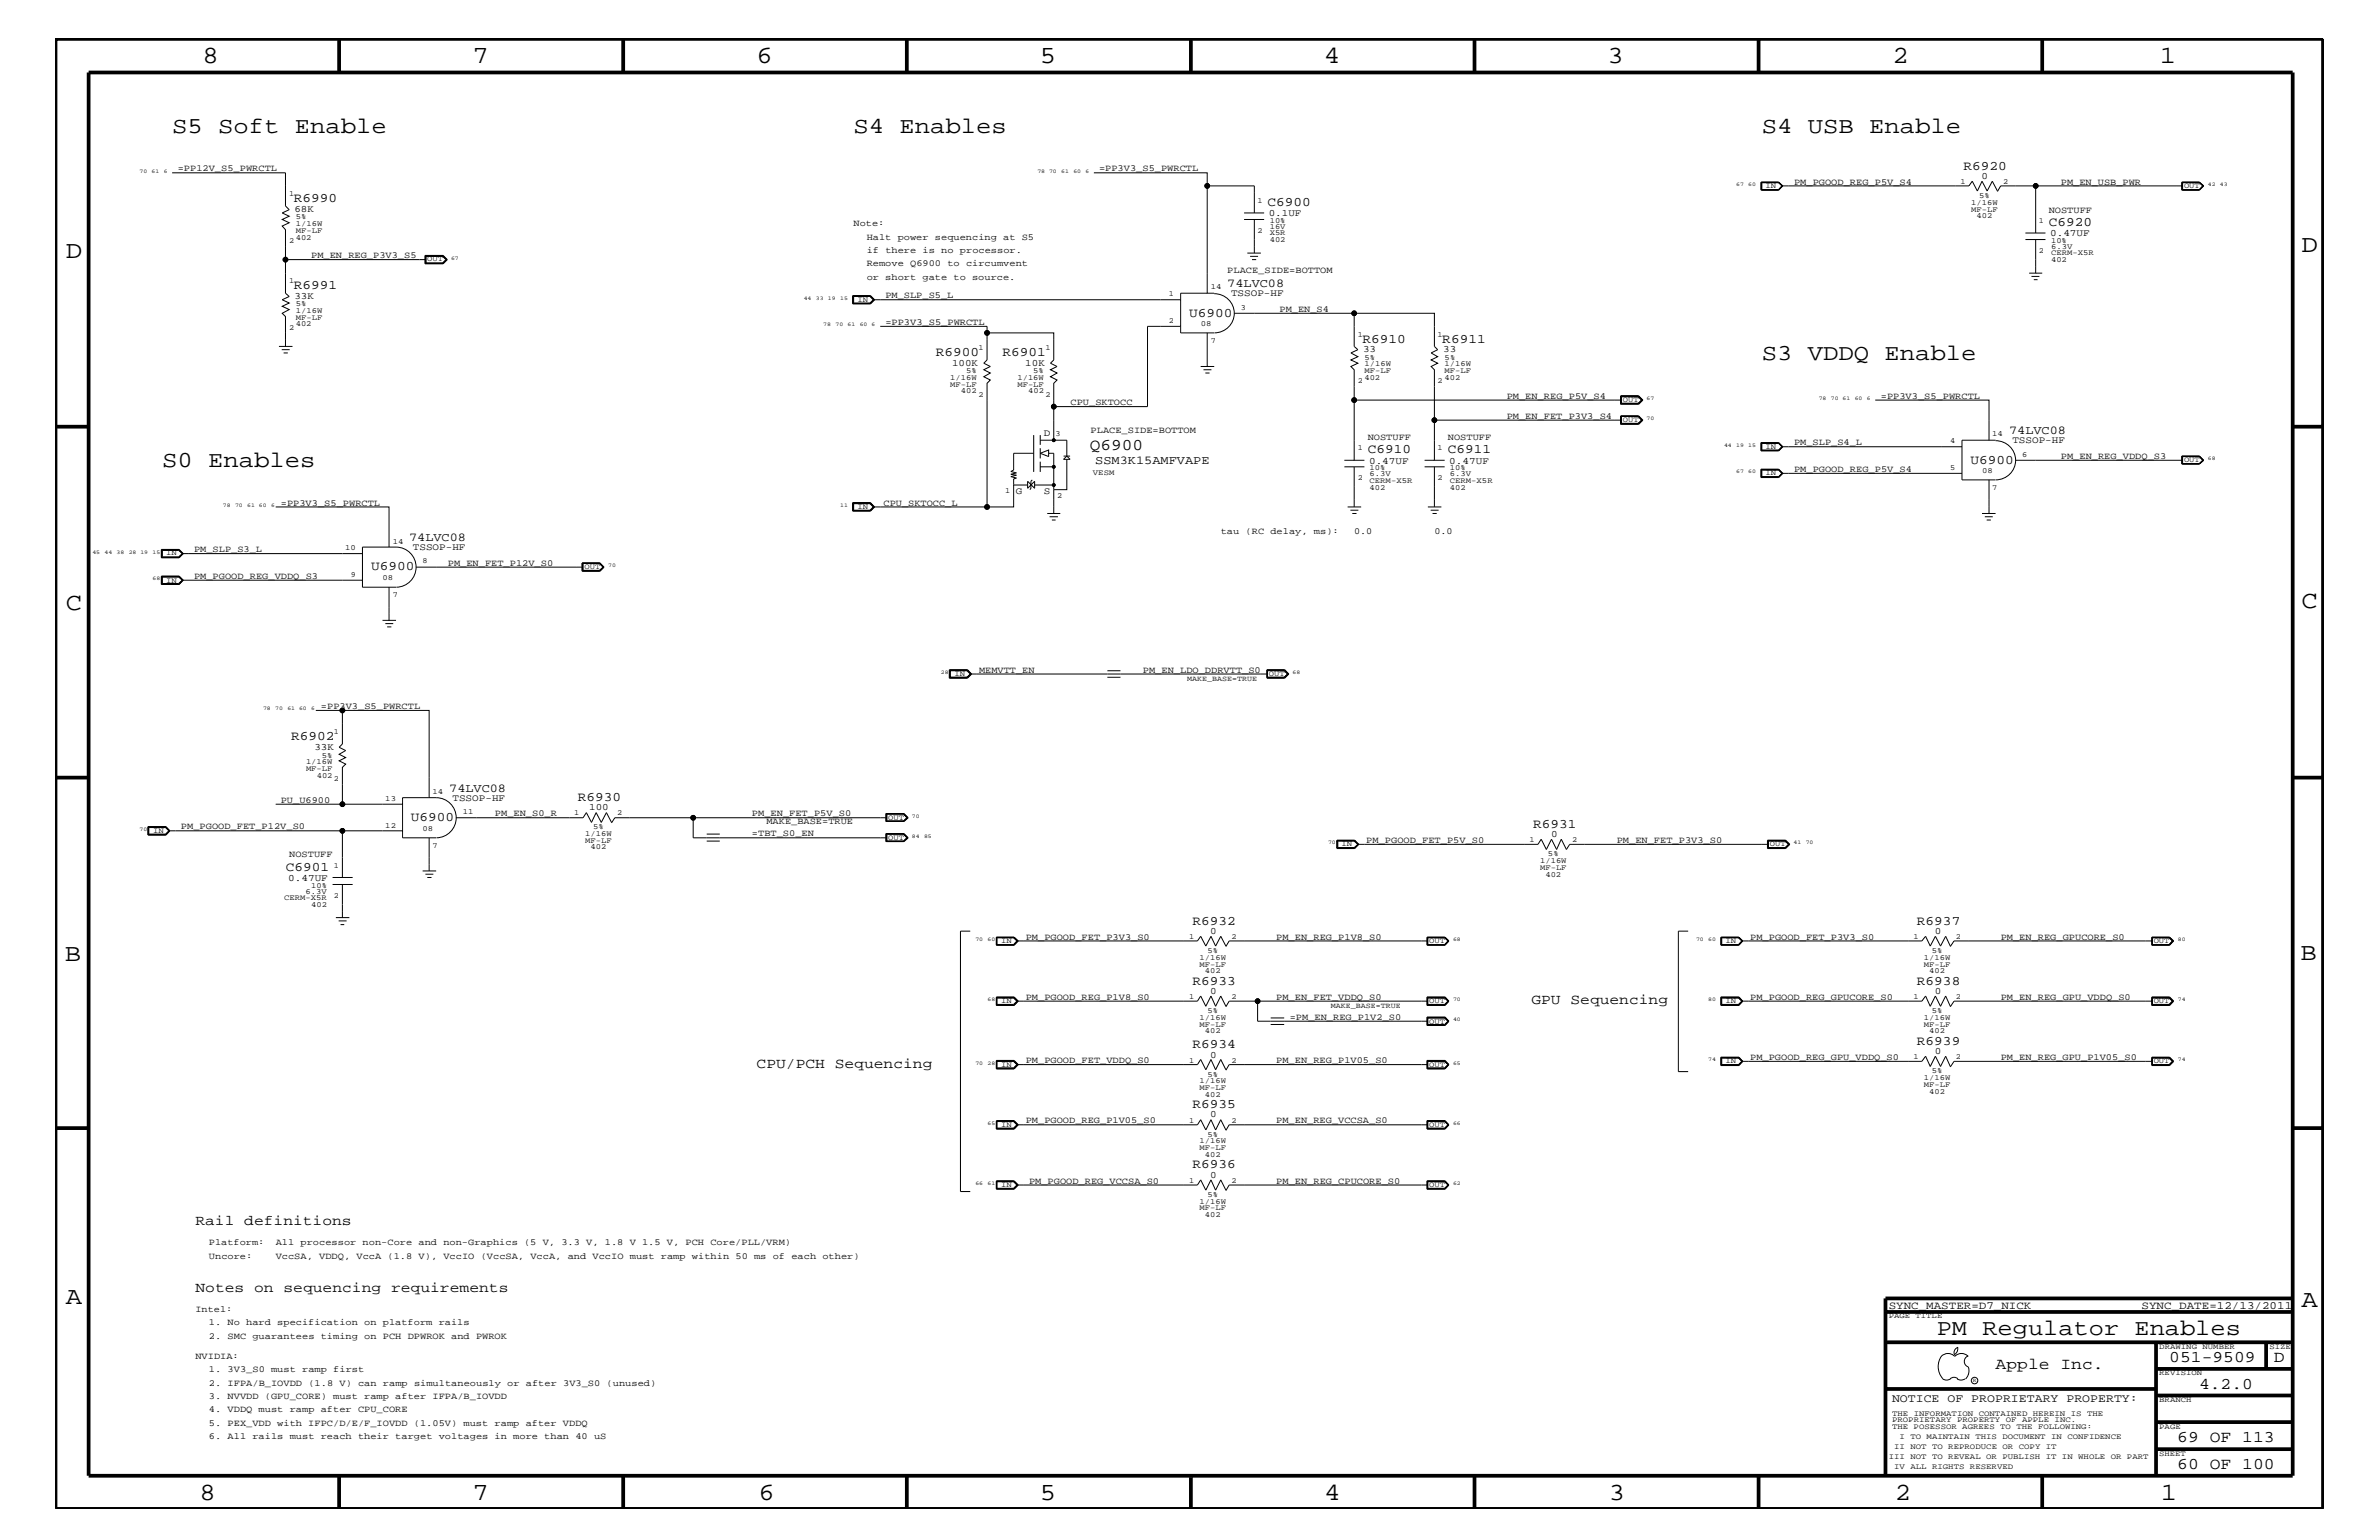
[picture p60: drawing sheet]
<svg xmlns="http://www.w3.org/2000/svg" width="432mm" height="279mm" viewBox="0 0 432 279" stroke-linecap="round" stroke-linejoin="round" font-family="sans-serif">
<defs><g id="words">
<g font-size="4.5">
<text x="36.7" y="11.5">8</text>
<text x="85.8" y="11.5">7</text>
<text x="137.3" y="11.5">6</text>
<text x="188.7" y="11.5">5</text>
<text x="240.3" y="11.5">4</text>
<text x="291.8" y="11.5">3</text>
<text x="343.5" y="11.5">2</text>
<text x="392" y="11.5">1</text>
<text x="11.9" y="46.8">D</text>
<text x="417.7" y="45.7">D</text>
<text x="11.9" y="110.6">C</text>
<text x="417.7" y="110.3">C</text>
<text x="11.8" y="174.3">B</text>
<text x="417.6" y="174.2">B</text>
<text x="11.9" y="236.7">A</text>
<text x="417.7" y="237.1">A</text>
<text x="36.2" y="272.1">8</text>
<text x="85.8" y="272.1">7</text>
<text x="137.7" y="272.1">6</text>
<text x="188.7" y="272.1">5</text>
<text x="240.4" y="272.1">4</text>
<text x="292" y="272.1">3</text>
<text x="343.9" y="272.1">2</text>
<text x="392.2" y="272.1">1</text>
</g>
<g font-size="4.1">
<text x="31.2" y="24.1">S5 Soft Enable</text>
<text x="154.9" y="24.1">S4 Enables</text>
<text x="319.8" y="24.1">S4 USB Enable</text>
<text x="319.8" y="65.3">S3 VDDQ Enable</text>
<text x="29.5" y="84.7">S0 Enables</text>
<text x="351.5" y="242.3">PM Regulator Enables</text>
</g>
<g font-size="3">
<text x="197.8" y="81.6">Q6900</text>
<text x="362.2" y="248.4">Apple Inc.</text>
<text x="393.7" y="247.1">051-9509</text>
<text x="399.2" y="252">4.2.0</text>
<text x="412.7" y="247.1">D</text>
<text x="395.2" y="261.6">69 OF 113</text>
<text x="395.2" y="266.6">60 OF 100</text>
</g>
<g font-size="2.6">
<text x="278" y="182.2">GPU Sequencing</text>
<text x="137.3" y="193.7">CPU/PCH Sequencing</text>
<text x="35.5" y="222.3">Rail definitions</text>
<text x="35.5" y="234.4">Notes on sequencing requirements</text>
</g>
<g font-size="2.4">
<text x="356.4" y="30.8">R6920</text>
<text x="53.3" y="36.7">R6990</text>
<text x="230" y="37.4">C6900</text>
<text x="371.9" y="41">C6920</text>
<text x="53.3" y="52.4">R6991</text>
<text x="215.9" y="57.4">U6900</text>
<text x="169.8" y="64.5">R6900</text>
<text x="181.9" y="64.5">R6901</text>
<text x="247.3" y="62.2">R6910</text>
<text x="261.8" y="62.2">R6911</text>
<text x="248.2" y="82.2">C6910</text>
<text x="262.8" y="82.2">C6911</text>
<text x="357.7" y="84.1">U6900</text>
<text x="67.4" y="103.5">U6900</text>
<text x="52.8" y="134.2">R6902</text>
<text x="74.5" y="149">U6900</text>
<text x="104.9" y="145.3">R6930</text>
<text x="278.3" y="150.1">R6931</text>
<text x="51.9" y="158">C6901</text>
<text x="216.5" y="167.8">R6932</text>
<text x="347.9" y="167.8">R6937</text>
<text x="216.5" y="178.7">R6933</text>
<text x="347.9" y="178.7">R6938</text>
<text x="216.5" y="190.2">R6934</text>
<text x="347.9" y="189.5">R6939</text>
<text x="216.5" y="201">R6935</text>
<text x="216.5" y="211.9">R6936</text>
</g>
<g font-size="2.2">
<text x="222.8" y="52.1">74LVC08</text>
<text x="364.7" y="78.8">74LVC08</text>
<text x="198.8" y="84.2">SSM3K15AMFVAPE</text>
<text x="74.3" y="98.2">74LVC08</text>
<text x="81.5" y="143.6">74LVC08</text>
</g>
<text font-size="2.1" x="343.4" y="254.4">NOTICE OF PROPRIETARY PROPERTY:</text>
<g font-size="2">
<text x="342.8" y="237.4">SYNC_MASTER=D7_NICK</text>
<text x="388.7" y="237.4">SYNC_DATE=12/13/2011</text>
</g>
<g font-size="1.8">
<text x="359.7" y="32.5">0</text>
<text x="53.4" y="38.5">68K</text>
<text x="230.3" y="39.2">0.1UF</text>
<text x="372.1" y="42.9">0.47UF</text>
<text x="223.4" y="53.8">TSSOP-HF</text>
<text x="53.4" y="54.2">33K</text>
<text x="247.4" y="64">33</text>
<text x="262" y="64">33</text>
<text x="172.8" y="66.4">100K</text>
<text x="186.1" y="66.4">10K</text>
<text x="189.5" y="79.1">D</text>
<text x="365.3" y="80.5">TSSOP-HF</text>
<text x="184.4" y="89.7">G</text>
<text x="189.5" y="89.7">S</text>
<text x="248.5" y="84.1">0.47UF</text>
<text x="263.1" y="84.1">0.47UF</text>
<text x="74.9" y="99.9">TSSOP-HF</text>
<text x="57.1" y="136.1">33K</text>
<text x="82.1" y="145.3">TSSOP-HF</text>
<text x="106.9" y="147">100</text>
<text x="281.5" y="151.8">0</text>
<text x="52.3" y="159.9">0.47UF</text>
<text x="219.6" y="169.4">0</text>
<text x="351.2" y="169.4">0</text>
<text x="219.6" y="180.4">0</text>
<text x="351.2" y="180.4">0</text>
<text x="219.6" y="191.9">0</text>
<text x="351.2" y="191.2">0</text>
<text x="219.6" y="202.7">0</text>
<text x="219.6" y="213.6">0</text>
</g>
<g font-size="1.7">
<text x="32.3" y="31.1">=PP12V_S5_PWRCTL</text>
<text x="199.5" y="31.1">=PP3V3_S5_PWRCTL</text>
<text x="325.6" y="33.6">PM_PGOOD_REG_P5V_S4</text>
<text x="374.1" y="33.6">PM_EN_USB_PWR</text>
<text x="154.9" y="41">Note:</text>
<text x="371.9" y="38.6">NOSTUFF</text>
<text x="56.5" y="46.8">PM_EN_REG_P3V3_S5</text>
<text x="157.3" y="43.5">Halt power sequencing at S5</text>
<text x="157.3" y="45.9">if there is no processor.</text>
<text x="157.3" y="50.7">or short gate to source.</text>
<text x="157.3" y="48.3">Remove Q6900 to circumvent</text>
<text x="222.8" y="49.6">PLACE_SIDE=BOTTOM</text>
<text x="160.7" y="59">=PP3V3_S5_PWRCTL</text>
<text x="160.7" y="54.1">PM_SLP_S5_L</text>
<text x="232.2" y="56.6">PM_EN_S4</text>
<text x="194.3" y="73.5">CPU_SKTOCC</text>
<text x="273.5" y="76">PM_EN_FET_P3V3_S4</text>
<text x="273.5" y="72.3">PM_EN_REG_P5V_S4</text>
<text x="341.4" y="72.3">=PP3V3_S5_PWRCTL</text>
<text x="198" y="78.6">PLACE_SIDE=BOTTOM</text>
<text x="248.2" y="79.9">NOSTUFF</text>
<text x="262.8" y="79.9">NOSTUFF</text>
<text x="325.6" y="80.8">PM_SLP_S4_L</text>
<text x="374.1" y="83.3">PM_EN_REG_VDDQ_S3</text>
<text x="325.6" y="85.6">PM_PGOOD_REG_P5V_S4</text>
<text x="51" y="91.7">=PP3V3_S5_PWRCTL</text>
<text x="160.4" y="91.7">CPU_SKTOCC_L</text>
<text x="35.2" y="100.2">PM_SLP_S3_L</text>
<text x="221.6" y="96.8">tau (RC delay, ms):</text>
<text x="245.8" y="96.8">0.0</text>
<text x="260.3" y="96.8">0.0</text>
<text x="35.2" y="105">PM_PGOOD_REG_VDDQ_S3</text>
<text x="81.3" y="102.6">PM_EN_FET_P12V_S0</text>
<text x="177.7" y="122">MEMVTT_EN</text>
<text x="207.4" y="122">PM_EN_LDO_DDRVTT_S0</text>
<text x="58.3" y="128.7">=PP3V3_S5_PWRCTL</text>
<text x="51" y="145.7">PU_U6900</text>
<text x="89.8" y="148.1">PM_EN_S0_R</text>
<text x="136.5" y="148.1">PM_EN_FET_P5V_S0</text>
<text x="139.1" y="149.5">MAKE_BASE=TRUE</text>
<text x="32.9" y="150.5">PM_PGOOD_FET_P12V_S0</text>
<text x="52.5" y="155.6">NOSTUFF</text>
<text x="136.5" y="151.8">=TBT_S0_EN</text>
<text x="248" y="152.9">PM_PGOOD_FET_P5V_S0</text>
<text x="293.5" y="152.9">PM_EN_FET_P3V3_S0</text>
<text x="186.2" y="170.5">PM_PGOOD_FET_P3V3_S0</text>
<text x="231.6" y="170.5">PM_EN_REG_P1V8_S0</text>
<text x="317.7" y="170.5">PM_PGOOD_FET_P3V3_S0</text>
<text x="363.1" y="170.5">PM_EN_REG_GPUCORE_S0</text>
<text x="186.2" y="181.4">PM_PGOOD_REG_P1V8_S0</text>
<text x="231.6" y="181.4">PM_EN_FET_VDDQ_S0</text>
<text x="234.1" y="185">=PM_EN_REG_P1V2_S0</text>
<text x="317.7" y="181.4">PM_PGOOD_REG_GPUCORE_S0</text>
<text x="363.1" y="181.4">PM_EN_REG_GPU_VDDQ_S0</text>
<text x="186.2" y="192.9">PM_PGOOD_FET_VDDQ_S0</text>
<text x="231.6" y="192.9">PM_EN_REG_P1V05_S0</text>
<text x="317.7" y="192.3">PM_PGOOD_REG_GPU_VDDQ_S0</text>
<text x="363.1" y="192.3">PM_EN_REG_GPU_P1V05_S0</text>
<text x="186.2" y="203.8">PM_PGOOD_REG_P1V05_S0</text>
<text x="231.6" y="203.8">PM_EN_REG_VCCSA_S0</text>
<text x="186.8" y="214.7">PM_PGOOD_REG_VCCSA_S0</text>
<text x="231.6" y="214.7">PM_EN_REG_CPUCORE_S0</text>
<text x="37.9" y="225.9">Platform:</text>
<text x="50" y="225.9">All processor non-Core and non-Graphics (5 V, 3.3 V, 1.8 V 1.5 V, PCH Core/PLL/VRM)</text>
<text x="37.9" y="228.4">Uncore:</text>
<text x="50" y="228.4">VccSA, VDDQ, VccA (1.8 V), VccIO (VccSA, VccA, and VccIO must ramp within 50 ms of each other)</text>
<text x="35.5" y="238">Intel:</text>
<text x="37.9" y="242.9">2. SMC guarantees timing on PCH DPWROK and PWROK</text>
<text x="37.9" y="240.5">1. No hard specification on platform rails</text>
<text x="35.5" y="246.5">NVIDIA:</text>
<text x="37.9" y="248.9">1. 3V3_S0 must ramp first</text>
<text x="37.9" y="251.4">2. IFPA/B_IOVDD (1.8 V) can ramp simultaneously or after 3V3_S0 (unused)</text>
<text x="37.9" y="256.2">4. VDDQ must ramp after CPU_CORE</text>
<text x="37.9" y="253.8">3. NVVDD (GPU_CORE) must ramp after IFPA/B_IOVDD</text>
<text x="37.9" y="261.1">6. All rails must reach their target voltages in more than 40 uS</text>
<text x="37.9" y="258.7">5. PEX_VDD with IFPC/D/E/F_IOVDD (1.05V) must ramp after VDDQ</text>
</g>
<g font-size="1.4">
<text x="52.5" y="35.6">1</text>
<text x="320.5" y="34.1">IN</text>
<text x="355.9" y="33.4">1</text>
<text x="359.2" y="35.9">5%</text>
<text x="363.6" y="33.4">2</text>
<text x="396.4" y="34.1">OUT</text>
<text x="53.7" y="39.8">5%</text>
<text x="53.7" y="41">1/16W</text>
<text x="228.3" y="36.8">1</text>
<text x="230.5" y="41.5">16V</text>
<text x="230.5" y="40.4">10%</text>
<text x="357.8" y="37.2">1/16W</text>
<text x="357.8" y="38.4">MF-LF</text>
<text x="358.7" y="39.6">402</text>
<text x="370.1" y="40.4">1</text>
<text x="52.5" y="44.1">2</text>
<text x="53.7" y="43.5">402</text>
<text x="53.7" y="42.3">MF-LF</text>
<text x="77.6" y="47.4">OUT</text>
<text x="228.3" y="42.3">2</text>
<text x="230.5" y="42.7">X5R</text>
<text x="230.5" y="44">402</text>
<text x="370.1" y="45.9">2</text>
<text x="372.3" y="47.6">402</text>
<text x="372.3" y="44.1">10%</text>
<text x="372.3" y="46.3">CERM-X5R</text>
<text x="372.3" y="45.2">6.3V</text>
<text x="52.5" y="51.3">1</text>
<text x="212.2" y="53.8">1</text>
<text x="219.8" y="52.5">14</text>
<text x="52.5" y="59.8">2</text>
<text x="53.7" y="55.6">5%</text>
<text x="53.7" y="59.2">402</text>
<text x="53.7" y="56.8">1/16W</text>
<text x="53.7" y="58">MF-LF</text>
<text x="155.6" y="54.7">IN</text>
<text x="212.2" y="58.6">2</text>
<text x="217.9" y="59.2">08</text>
<text x="225.2" y="56.2">3</text>
<text x="177.6" y="63.4">1</text>
<text x="189.7" y="63.4">1</text>
<text x="219.8" y="62.3">7</text>
<text x="246.5" y="61.1">1</text>
<text x="247.6" y="65.3">5%</text>
<text x="260.9" y="61.1">1</text>
<text x="262.2" y="65.3">5%</text>
<text x="172.5" y="70.1">MF-LF</text>
<text x="172.5" y="68.9">1/16W</text>
<text x="174.4" y="71.3">402</text>
<text x="175.3" y="67.7">5%</text>
<text x="177.6" y="72">2</text>
<text x="184.7" y="70.1">MF-LF</text>
<text x="184.7" y="68.9">1/16W</text>
<text x="186.6" y="71.3">402</text>
<text x="187.5" y="67.7">5%</text>
<text x="189.7" y="72">2</text>
<text x="246.5" y="69.5">2</text>
<text x="247.6" y="68.9">402</text>
<text x="247.6" y="67.7">MF-LF</text>
<text x="247.6" y="66.5">1/16W</text>
<text x="260.9" y="69.5">2</text>
<text x="262.2" y="68.9">402</text>
<text x="262.2" y="67.7">MF-LF</text>
<text x="262.2" y="66.5">1/16W</text>
<text x="294.6" y="76.6">OUT</text>
<text x="294.6" y="72.9">OUT</text>
<text x="191.6" y="79">3</text>
<text x="246.5" y="81.6">1</text>
<text x="260.9" y="81.6">1</text>
<text x="320.5" y="81.4">IN</text>
<text x="354" y="80.5">4</text>
<text x="361.6" y="79.2">14</text>
<text x="367" y="82.8">6</text>
<text x="396.4" y="83.8">OUT</text>
<text x="182.5" y="89.5">1</text>
<text x="198.4" y="86.1">VESM</text>
<text x="246.5" y="87.1">2</text>
<text x="248.6" y="88.8">402</text>
<text x="248.6" y="85.3">10%</text>
<text x="248.6" y="87.6">CERM-X5R</text>
<text x="248.6" y="86.4">6.3V</text>
<text x="260.9" y="87.1">2</text>
<text x="263.1" y="88.8">402</text>
<text x="263.1" y="85.3">10%</text>
<text x="263.1" y="87.6">CERM-X5R</text>
<text x="263.1" y="86.4">6.3V</text>
<text x="320.5" y="86.2">IN</text>
<text x="354" y="85.3">5</text>
<text x="359.7" y="85.9">08</text>
<text x="361.6" y="88.9">7</text>
<text x="155.6" y="92.3">IN</text>
<text x="191.9" y="90.3">2</text>
<text x="30.1" y="100.8">IN</text>
<text x="62.7" y="99.9">10</text>
<text x="71.3" y="98.7">14</text>
<text x="30.1" y="105.7">IN</text>
<text x="63.7" y="104.7">9</text>
<text x="69.4" y="105.3">08</text>
<text x="76.7" y="102.2">8</text>
<text x="106.1" y="103.2">OUT</text>
<text x="71.3" y="108.3">7</text>
<text x="173.2" y="122.6">IN</text>
<text x="215.5" y="123.5">MAKE_BASE=TRUE</text>
<text x="230.3" y="122.6">OUT</text>
<text x="58.4" y="137.4">5%</text>
<text x="60.6" y="133.2">1</text>
<text x="55.5" y="138.6">1/16W</text>
<text x="55.5" y="139.8">MF-LF</text>
<text x="57.5" y="141.1">402</text>
<text x="60.6" y="141.7">2</text>
<text x="69.9" y="145.3">13</text>
<text x="78.5" y="144">14</text>
<text x="84" y="147.7">11</text>
<text x="104.2" y="147.9">1</text>
<text x="112" y="147.9">2</text>
<text x="161.2" y="148.7">OUT</text>
<text x="27.8" y="151.1">IN</text>
<text x="69.9" y="150.1">12</text>
<text x="76.7" y="150.7">08</text>
<text x="78.5" y="153.8">7</text>
<text x="106.2" y="151.8">1/16W</text>
<text x="106.2" y="152.9">MF-LF</text>
<text x="107.2" y="154.1">402</text>
<text x="107.7" y="150.5">5%</text>
<text x="161.2" y="152.3">OUT</text>
<text x="243.5" y="153.5">IN</text>
<text x="277.6" y="152.9">1</text>
<text x="281" y="155.4">5%</text>
<text x="285.3" y="152.9">2</text>
<text x="321.2" y="153.5">OUT</text>
<text x="56.5" y="161.1">10%</text>
<text x="60.6" y="157.4">1</text>
<text x="279.5" y="156.6">1/16W</text>
<text x="279.5" y="157.8">MF-LF</text>
<text x="280.5" y="159">402</text>
<text x="51.6" y="163.4">CERM-X5R</text>
<text x="55.5" y="162.2">6.3V</text>
<text x="56.5" y="164.5">402</text>
<text x="60.6" y="162.8">2</text>
<text x="181.7" y="171.1">IN</text>
<text x="215.8" y="170.4">1</text>
<text x="219.2" y="172.9">5%</text>
<text x="223.5" y="170.4">2</text>
<text x="259.4" y="171.1">OUT</text>
<text x="313.2" y="171.1">IN</text>
<text x="347.3" y="170.4">1</text>
<text x="350.6" y="172.9">5%</text>
<text x="355" y="170.4">2</text>
<text x="390.9" y="171.1">OUT</text>
<text x="217.7" y="174.2">1/16W</text>
<text x="217.7" y="175.4">MF-LF</text>
<text x="218.7" y="176.6">402</text>
<text x="349.2" y="175.4">MF-LF</text>
<text x="349.2" y="174.2">1/16W</text>
<text x="350.2" y="176.6">402</text>
<text x="181.7" y="182.1">IN</text>
<text x="215.8" y="181.3">1</text>
<text x="217.7" y="185">1/16W</text>
<text x="219.2" y="183.8">5%</text>
<text x="223.5" y="181.3">2</text>
<text x="241.6" y="182.9">MAKE_BASE=TRUE</text>
<text x="259.4" y="182.1">OUT</text>
<text x="259.4" y="185.7">OUT</text>
<text x="313.2" y="182.1">IN</text>
<text x="347.3" y="181.3">1</text>
<text x="349.2" y="185">1/16W</text>
<text x="350.6" y="183.8">5%</text>
<text x="355" y="181.3">2</text>
<text x="390.9" y="182.1">OUT</text>
<text x="217.7" y="186.3">MF-LF</text>
<text x="218.7" y="187.5">402</text>
<text x="349.2" y="186.3">MF-LF</text>
<text x="350.2" y="187.5">402</text>
<text x="181.7" y="193.6">IN</text>
<text x="215.8" y="192.8">1</text>
<text x="217.7" y="197.8">MF-LF</text>
<text x="217.7" y="196.5">1/16W</text>
<text x="219.2" y="195.4">5%</text>
<text x="223.5" y="192.8">2</text>
<text x="259.4" y="193.6">OUT</text>
<text x="313.2" y="192.9">IN</text>
<text x="347.3" y="192.2">1</text>
<text x="349.2" y="197.2">MF-LF</text>
<text x="349.2" y="195.9">1/16W</text>
<text x="350.6" y="194.8">5%</text>
<text x="355" y="192.2">2</text>
<text x="390.9" y="192.9">OUT</text>
<text x="215.8" y="203.7">1</text>
<text x="218.7" y="199">402</text>
<text x="223.5" y="203.7">2</text>
<text x="350.2" y="198.4">402</text>
<text x="181.7" y="204.4">IN</text>
<text x="217.7" y="207.5">1/16W</text>
<text x="217.7" y="208.7">MF-LF</text>
<text x="218.7" y="209.9">402</text>
<text x="219.2" y="206.3">5%</text>
<text x="259.4" y="204.4">OUT</text>
<text x="181.7" y="215.3">IN</text>
<text x="215.8" y="214.7">1</text>
<text x="223.5" y="214.7">2</text>
<text x="259.4" y="215.3">OUT</text>
<text x="217.7" y="219.6">MF-LF</text>
<text x="217.7" y="218.4">1/16W</text>
<text x="218.7" y="220.8">402</text>
<text x="219.2" y="217.2">5%</text>
<text x="342.8" y="239.2">PAGE TITLE</text>
<text x="391.9" y="244.7">DRAWING NUMBER</text>
<text x="411.9" y="244.7">SIZE</text>
<text x="391.9" y="249.5">REVISION</text>
<text x="343.4" y="256.8">THE INFORMATION CONTAINED HEREIN IS THE</text>
<text x="391.9" y="254.4">BRANCH</text>
<text x="343.4" y="259.3">THE POSESSOR AGREES TO THE FOLLOWING:</text>
<text x="343.4" y="258">PROPRIETARY PROPERTY OF APPLE INC.</text>
<text x="343.8" y="262.9">II NOT TO REPRODUCE OR COPY IT</text>
<text x="344.8" y="261.1">I TO MAINTAIN THIS DOCUMENT IN CONFIDENCE</text>
<text x="391.9" y="259.3">PAGE</text>
<text x="342.8" y="264.7">III NOT TO REVEAL OR PUBLISH IT IN WHOLE OR PART</text>
<text x="343.8" y="266.6">IV ALL RIGHTS RESERVED</text>
<text x="391.9" y="264.1">SHEET</text>
</g>
<g font-size="1">
<text x="25.3" y="31.4">70</text>
<text x="27.5" y="31.4">61</text>
<text x="29.7" y="31.4">6</text>
<text x="188.3" y="31.4">78 70</text>
<text x="192.6" y="31.4">61</text>
<text x="194.8" y="31.4">60</text>
<text x="197" y="31.4">6</text>
<text x="315.1" y="33.7">67</text>
<text x="317.3" y="33.7">60</text>
<text x="400.7" y="33.7">42</text>
<text x="402.9" y="33.7">43</text>
<text x="81.9" y="47.1">67</text>
<text x="145.9" y="54.4">44</text>
<text x="148.1" y="54.4">33</text>
<text x="149.4" y="59.2">78</text>
<text x="150.3" y="54.4">19</text>
<text x="151.6" y="59.2">70</text>
<text x="152.5" y="54.4">15</text>
<text x="153.8" y="59.2">61</text>
<text x="156" y="59.2">60 6</text>
<text x="298.9" y="76.2">70</text>
<text x="298.9" y="72.6">67</text>
<text x="330.1" y="72.6">78</text>
<text x="332.3" y="72.6">70 61</text>
<text x="336.6" y="72.6">60</text>
<text x="338.8" y="72.6">6</text>
<text x="312.9" y="81.1">44</text>
<text x="315.1" y="81.1">19</text>
<text x="317.3" y="81.1">15</text>
<text x="400.7" y="83.5">68</text>
<text x="315.1" y="85.9">67</text>
<text x="317.3" y="85.9">60</text>
<text x="40.5" y="92">78</text>
<text x="42.7" y="92">70</text>
<text x="44.9" y="92">61 60</text>
<text x="49.2" y="92">6</text>
<text x="152.5" y="92">11</text>
<text x="16.8" y="100.4">45</text>
<text x="19" y="100.4">44</text>
<text x="21.2" y="100.4">38</text>
<text x="23.4" y="100.4">28 19</text>
<text x="27.7" y="100.4">15</text>
<text x="27.7" y="105.3">68</text>
<text x="110.4" y="102.9">70</text>
<text x="170.8" y="122.3">28</text>
<text x="234.6" y="122.3">68</text>
<text x="47.8" y="128.9">78</text>
<text x="50" y="128.9">70</text>
<text x="52.2" y="128.9">61 60</text>
<text x="56.5" y="128.9">6</text>
<text x="165.5" y="148.4">70</text>
<text x="25.3" y="150.7">70</text>
<text x="165.5" y="152">84</text>
<text x="167.7" y="152">85</text>
<text x="241" y="153.2">70</text>
<text x="325.5" y="153.2">41</text>
<text x="327.7" y="153.2">70</text>
<text x="177" y="170.7">70</text>
<text x="179.2" y="170.7">60</text>
<text x="263.7" y="170.7">68</text>
<text x="307.8" y="170.7">70</text>
<text x="310" y="170.7">60</text>
<text x="395.3" y="170.7">80</text>
<text x="179.2" y="181.6">68</text>
<text x="263.7" y="181.6">70</text>
<text x="263.7" y="185.3">40</text>
<text x="310" y="181.6">80</text>
<text x="395.3" y="181.6">74</text>
<text x="177" y="193.2">70</text>
<text x="179.2" y="193.2">28</text>
<text x="263.7" y="193.2">65</text>
<text x="310" y="192.6">74</text>
<text x="395.3" y="192.6">74</text>
<text x="179.2" y="204.1">65</text>
<text x="263.7" y="204.1">66</text>
<text x="177" y="215">66</text>
<text x="179.2" y="215">61</text>
<text x="263.7" y="215">62</text>
<text x="358.1" y="250.7">R</text>
</g>
</g></defs>
<g fill="none" stroke="#000" stroke-width=".18">
<path d="M31.2 31.4h20.6v6l.7 .6-1.3 .6 1.3 .6-1.3 .6 1.3 .6-1.3 .6 .6 .7v5.4M198.5 31.4h20.6v2.3M225.8 39.8h3.6M225.8 38.6h3.6M227.7 38.6v-4.9h-8.6v19.5M227.7 39.8v6.1M319.7 33v1.5M319.7 34.4h3.1M319.7 33.1h3.1M319.8 33.1v1.3M322.8 33h-3.2v1.5h3.2M322.8 33l.8 .7-.8 .8"/>
<path d="M322.8 33l.7 .7M322.8 33.1l.7 .6M322.8 33.1l.6 .6M323.4 33.7h34l.6-.8 .9 1.8 .8-1.8 1 1.8 .9-1.8 .9 1.8M323.4 33.7l-.6 .7M323.5 33.7l-.7 .7M323.5 33.7l-.7 .8M369.5 33.7v8.6M396 33h3.2l.8 .7-.8 .8h-3.2zM396.1 33v1.5M396.1 34.4h3.1M396.1 33.1h3.1"/>
<path d="M396.2 33.1v1.3M396.2 33.7h-33.1l-.6 1M399.2 33.1l.7 .6-.7 .7M399.2 33.1l.6 .6-.6 .7M77.1 46.3h3.3l.8 .8-.8 .8h-3.3zM77.2 46.4h3.2l.7 .7-.7 .7h-3.2zM77.3 47.1h-25.5v6.1l.7 .6-1.3 .6 1.3 .6-1.3 .6 1.3 .6-1.3 .6 .6 .6v5.5M77.3 46.5h3l.6 .6-.6 .6h-3M77.3 46.4v1.4M80.3 46.4l.7 .7-.7 .7M154.8 53.6h3.2l.8 .8-.8 .7h-3.2zM154.8 55.1h3.2"/>
<path d="M154.8 53.7h3.2M154.9 53.7v1.4M154.9 53.8h3l.6 .6-.6 .6h-3zM158 53.7l.6 .7-.6 .7M158 53.7l.7 .7-.7 .7M158.5 54.4h55.8M159.8 59.2h19.4v1.2M214.3 59.2h-6v14.6h-17M220.4 53.3a3.6 3.6 0 0 1 3.6 3.5 3.6 3.6 0 0 1-3.5 3.6M220.4 53.2h-6.1v7.2h6.1M224 56.8h21.8v6.1l.7 .5-1.3 .6 1.3 .7-1.3 .6 1.3 .6-1.3 .6 .6 .6v5.5h48.5M226.4 45.9h2.5"/>
<path d="M226.9 46.5h1.4M227.2 47.1h.8M245.8 56.8h14.6v6.1l.5 .5-1.1 .6 1.1 .7-1.1 .6 1.1 .6-1.1 .6 .6 .6v9.1h33.9M367.6 43.5h3.7M367.6 42.3h3.7M368.3 49.6h2.4M368.7 50.2h1.5M369.1 50.7h.7M369.5 43.5v6.1M50.6 62.9h2.5M51.1 63.4h1.5M51.5 64h.7"/>
<path d="M187.6 78.9v6.7M188.8 79.9h4.8v2.8M188.8 78.9v1.8M191.3 79.9v-10.4l.6-.6-1.2-.5 1.2-.7-1.2-.6 1.2-.6-1.2-.6 .6-.6v-4.9h-12.1v4.9l-.6 .6 1.1 .6-1.1 .6 1.1 .6-1.1 .7 1.1 .5-.5 .6v22.5h4.8v-5.1l.5-.2-1-.2 1-.3-1-.2 1-.2-1-.3 .5-.2v-3.1h3.6M217.9 66.5h2.5M218.4 67.1h1.5M218.8 67.7h.7M219.1 60.4v6.1M245.8 72.6v10.9M260.4 76.2v7.3M294.1 71.8h3.3l.8 .8-.8 .7h-3.3zM294.1 75.5h3.3l.8 .7-.8 .8h-3.3z"/>
<path d="M294.2 75.5v1.4h3.1l.8-.7-.8-.7M294.2 71.8v1.5h3.1l.8-.7-.8-.8M294.3 71.9h3l.7 .7-.7 .6h-3zM294.3 72h3l.6 .6-.6 .6M297.3 75.6h-3v1.2h3M297.3 75.6l.7 .6-.7 .6M297.3 75.6l.6 .6-.6 .6M340.4 72.6h20.6v7.3M362.2 80a3.6 3.6 0 0 1 3.6 3.5 3.6 3.6 0 0 1-3.5 3.6M362.2 79.9h-6.1v7.2h6.1M29.3 99.7h3.2l.8 .7-.8 .8h-3.2zM29.3 99.8h3.2"/>
<path d="M29.4 99.8v1.3M29.5 99.9h2.9l.7 .5-.7 .6h-2.9zM32.5 99.8l.7 .6-.7 .7M32.5 99.8l.6 .6M50 92h20.6v7.3M154.8 91.2h3.2l.8 .8-.8 .7h-3.2zM154.8 92.7h3.2M154.9 92.7v-1.4h3.1l.6 .7-.6 .7M154.9 91.4h3l.6 .6-.6 .6h-3zM158 91.2l.7 .8-.7 .7M158.5 92h20.7M184 88h2.5"/>
<path d="M186.5 87.3v1.3l1.3-1.3v1.3zM187.4 87.1l-.3 .2v1.3l-.2 .2M187.8 88h3.5M188.8 82.2l1.5-.6v1.2zM188.8 84.7h2.5M188.8 81.3v1.9M188.8 83.8v1.8M190.1 93.2h2.3M190.3 82.2h1v11M190.5 93.8h1.5M190.9 94.3h.7M193 82.7h1.2"/>
<path d="M193 83.3l.6-.6 .6 .6zM193.6 83.3v5.5h-2.3M244 84.7h3.7M244 83.5h3.7M244.6 92h2.5M245.1 92.6h1.4M245.4 93.2h.8M245.8 84.7v7.3M258.6 84.7h3.6M258.6 83.5h3.6M259.2 92h2.4M259.7 92.6h1.4"/>
<path d="M260 93.2h.8M260.4 84.7v7.3M319.6 80.3h3.2l.8 .8-.8 .7h-3.2zM319.6 85.1h3.2l.8 .8-.8 .7h-3.2zM319.7 80.4h3.1l.7 .7-.7 .6h-3.1zM319.7 85.2h3.1l.7 .7-.7 .7h-3.1zM319.8 80.5h3l.6 .6-.6 .5h-3zM319.8 85.3h3l.6 .6-.6 .6h-3zM323.4 81.1h32.7M323.4 85.9h32.7M359.7 93.2h2.5M360.3 93.8h1.4"/>
<path d="M360.6 94.3h.8M361 87.1v6.1M365.8 83.5h30.4M396 82.7h3.2l.8 .8-.8 .7h-3.2zM396.1 84.1h3.1M396.1 82.7v1.5M396.1 82.8h3.1M396.2 82.8v1.3M399.2 82.8l.7 .7-.7 .6M399.2 82.8l.6 .7-.6 .6M29.3 104.5h3.2l.8 .8-.8 .7h-3.2zM29.3 104.6h3.2l.7 .7-.7 .7"/>
<path d="M29.3 101.1h3.2M29.4 104.7h3.1l.6 .6-.6 .6h-3.1zM29.5 104.7v1.2h2.9l.7-.6M32.4 104.7l.7 .6M33.1 100.4l-.6 .7M33.1 100.4h32.7M33.1 105.3h32.7M69.4 112.6h2.5M69.9 113.1h1.5M70.3 113.7h.7M70.6 106.5v6.1M71.9 106.5a3.6 3.6 0 0 0 3.6-3.6 3.6 3.6 0 0 0-3.6-3.6h-6.1v7.2h6.1"/>
<path d="M75.5 102.9h30.3M105.7 102.1h3.2l.7 .8-.7 .8h-3.2zM105.7 102.2h3.2l.6 .7-.6 .6h-3.2zM105.8 102.2v1.3M108.8 102.2l.7 .7M108.9 102.1l.7 .8-.7 .7h-3.2M109.5 102.9l-.7 .6M57.3 128.9h4.8M172.3 121.5h3.3l.8 .8-.8 .7h-3.3zM172.4 121.5v1.5h3.2l.7-.7-.7-.8M172.5 121.6h3l.7 .7-.7 .6h-3zM172.5 121.7h3l.6 .6"/>
<path d="M176.1 122.3h53.9M176.1 122.3l-.6 .6M201 122.9h2.4M201 121.7h2.4M230 121.5h3.2l.7 .8-.7 .7h-3.2zM230 121.6h3.1l.7 .7-.7 .6h-3.1zM230 121.7h3.1l.6 .6-.6 .6M233.2 121.5l.6 .8-.6 .7h-3.2M26.8 150h3.3l.7 .7-.7 .8h-3.3zM27 150.1h3.1l.5 .6-.5 .6h-3.1zM30.1 150.1l.6 .6-.6 .7h-3.2M30.1 150.1h-3.2v1.4"/>
<path d="M30.1 150.1l.7 .6M30.6 150.7h42.5M30.8 150.7l-.7 .8M50 145.9h23.1M60.4 159.2h3.6M62.1 150.7v8.5M76.7 158h2.5M77.2 158.6h1.5M77.6 159.2h.7M77.9 144.7v-15.8h-15.8v6.1l-.5 .6 1.1 .6-1.1 .6 1.1 .6-1.1 .6 1.1 .6-.6 .6v6.7M77.9 152v6M79.2 152a3.6 3.6 0 0 0 3.6-3.7 3.6 3.6 0 0 0-3.6-3.6h-6.1v7.3h6.1"/>
<path d="M82.8 148.4h23l.6-1 1 1.8 .8-1.8 .9 1.8 1-1.8 .9 1.8M111 149.3l.6-.9h14.2v3.6h35.2M125.8 148.4h35.2M128.3 151.3h2.3M128.3 152.6h2.3M160.8 147.6h3.3l.7 .8-.7 .6h-3.3zM160.8 151.2h3.3l.7 .8-.7 .7h-3.3zM160.9 147.6v1.4M160.9 151.2v1.5M164 151.3h-3v1.3h3M164 147.7h-3v1.3h3M164 147.6l.8 .8-.8 .6"/>
<path d="M164 147.7l.7 .7-.7 .6M164 147.7l.6 .7-.6 .6M164 151.2l.8 .8-.8 .7M164 151.3l.7 .7-.7 .6M164 151.3l.6 .7-.6 .6M242.7 153.9h3.2M242.7 152.4h3.2l.7 .8-.7 .8h-3.2zM242.7 152.5h3.2M242.7 152.5v1.4M242.8 152.6h3l.7 .6-.7 .6h-3zM245.9 152.5l.6 .7-.6 .7M245.9 152.5l.6 .7"/>
<path d="M246.5 153.2h32.6l.6-.9 1 1.8 .9-1.8 .9 1.8 .9-1.8 .9 1.8 .6-.9h36.1M246.5 153.2l-.6 .7M320.8 152.4h3.3l.8 .8-.8 .8h-3.3zM321 152.6h3l.6 .6-.6 .6h-3M321 152.5v1.4M324 152.5h-3.1v1.4h3.1M324 152.5l.8 .7-.8 .7M324 152.5l.7 .7-.7 .7M60.4 160.5h3.6M61 166.5h2.4M61.5 167.1h1.4M61.8 167.8h.7"/>
<path d="M62.1 160.5v6M176.1 168.9h-1.8v47.3h1.8M184 170.1h-3.1v1.3h3.1M184 170.1l.7 .6-.7 .7M184 170.1l.6 .6M184.1 170h-3.3v1.5h3.3M184.1 170l.7 .7-.7 .8M184.1 170l.6 .7-.6 .8M184.6 170.7h32.7l.6-.8 1 1.7 .9-1.7 .8 1.7 1-1.7 .9 1.7M184.6 170.7l-.6 .7M259 170h3.3l.7 .7-.7 .8h-3.3zM259.1 171.4h3.1"/>
<path d="M259.1 170.1h3.1M259.1 170v1.5M259.2 170.7h-36.1l-.6 1M259.2 170.1v1.3M262.2 170l.8 .7M262.2 170.1l.7 .6-.7 .7M262.2 170.1l.6 .6-.6 .7M263 170.7l-.8 .8M306.4 168.9h-1.8v25.5h1.8M312.3 170h3.3l.7 .7-.7 .8h-3.3zM312.4 171.4h3.2M312.4 170.1h3.2"/>
<path d="M312.4 170v1.5M312.5 170.1v1.3M315.6 170.1l.6 .6-.6 .7M315.6 170l.7 .7M315.6 170.1l.5 .6M316.1 170.7h32.7l.7-.8 .9 1.7 .9-1.7 .9 1.7 .9-1.7 .9 1.7M316.1 170.7l-.5 .7M316.3 170.7l-.7 .8M390.7 170.7h-36l-.7 1M393.7 170.1h-3v1.3h3M393.7 170.1l.7 .6-.7 .7M393.7 170.1l.6 .6-.6 .7"/>
<path d="M393.8 170h-3.2v1.5h3.2M393.8 170l.7 .7-.7 .8M180.8 180.9h3.3l.7 .7-.7 .8h-3.3zM180.8 192.4h3.3l.7 .8-.7 .7h-3.3zM180.8 181h3.3l.6 .6-.6 .8M180.8 192.5h3.3l.6 .7-.6 .7M180.9 181h3.1l.7 .6-.7 .7h-3.1zM180.9 192.6h3.1l.7 .6-.7 .6h-3.1zM184 181l.6 .6M184 192.6l.6 .6M184.6 181.6l-.6 .6h-3.1M184.6 181.6h32.7l.6-.9 1 1.9 .9-1.9 .8 1.9 1-1.9 .9 1.9"/>
<path d="M184.6 193.2l-.6 .5h-3.1M184.6 193.2h32.7l.6-1 1 1.9 .9-1.9 .8 1.9 1-1.9 .9 1.9M228.3 181.6v3.7h30.9M230.6 185.9h2.5M230.6 184.7h2.5M259 180.9h3.3l.7 .7-.7 .8h-3.3zM259 184.5h3.3l.7 .8-.7 .7h-3.3zM259 192.4h3.3l.7 .8-.7 .7h-3.3zM259.1 181h3.1M259.1 192.6h3.1M259.1 184.7h3.1M259.2 181v1.2h3l.6-.6-.6-.6"/>
<path d="M259.2 184.7v1.2h3l.6-.6-.6-.6M259.2 192.6v1.1h3l.6-.5-.6-.6M259.2 181.6h-36.1l-.6 1.1M259.2 193.2h-36.1l-.6 1M262.2 181l.7 .6-.7 .7h-3.1M262.2 192.6l.7 .6-.7 .6h-3.1M262.2 184.7l.7 .6-.7 .7h-3.1M263 181.6l-.8-.6h-3.1v1.4M263 185.3l-.8-.7h-3.1v1.4M263 193.2l-.8-.7h-3.1v1.4M263 181.6l-.8 .8M263 193.2l-.8 .7"/>
<path d="M263 185.3l-.8 .7M312.3 180.9h3.3l.7 .7-.7 .8h-3.3zM312.3 191.8h3.3l.7 .8-.7 .7h-3.3zM312.4 181h3.2M312.5 181v1.2h3.1l.5-.6M312.5 192h3.1l.5 .6-.5 .6h-3.1zM315.6 191.9h-3.2v1.3h3.2M315.6 181l.6 .6-.6 .7h-3.2M315.6 181l.5 .6M315.6 191.9l.6 .7-.6 .6M315.6 191.9l.7 .7M316.1 181.6h32.7l.7-.9 .9 1.9 .9-1.9 .9 1.9 .9-1.9 .9 1.9"/>
<path d="M316.1 192.6h32.7l.7-1 .9 1.9 .9-1.9 .9 1.9 .9-1.9 .9 1.9M316.3 181.6l-.7-.6h-3.2v1.4M316.3 181.6l-.7 .8M316.3 192.6l-.7 .6M390.6 180.9h3.2l.7 .7-.7 .8h-3.2zM390.6 191.8h3.2l.7 .8-.7 .7h-3.2zM390.6 181h3.2l.7 .6-.7 .8M390.6 191.9h3.2l.7 .7-.7 .6h-3.2M390.7 181h3l.7 .6-.7 .7h-3zM390.7 191.9v1.3M390.7 181.6h-36l-.7 1.1M390.7 192.6h-36l-.7 1"/>
<path d="M390.7 192h3l.6 .6-.6 .6h-3M393.7 181l.6 .6-.6 .6h-3M393.7 191.9l.7 .7-.7 .6M180.8 214.3h3.3l.6 .7-.6 .7h-3.3M180.8 214.2h3.3l.7 .8-.7 .8h-3.3zM180.8 203.3h3.3l.7 .8-.7 .7h-3.3zM180.8 203.4h3.3l.6 .7-.6 .7M180.9 214.4h3.1l.6 .6M180.9 203.4v1.4h3.1l.7-.7-.7-.7M180.9 214.3v1.4M180.9 203.5h3.1l.6 .6M184 214.3l.7 .7-.7 .7"/>
<path d="M184.6 215l-.6 .6h-3.1M184.6 215h32.7l.6-.9 1 1.8 .9-1.8 .8 1.8 1-1.8 .9 1.8M184.6 204.1l-.6 .6h-3.1M184.6 204.1h32.7l.6-1 1 1.9 .9-1.9 .8 1.9 1-1.9 .9 1.9M259 203.3h3.3l.7 .8-.7 .7h-3.3zM259 214.2h3.3l.7 .8-.7 .8h-3.3zM259.2 214.4h3l.6 .6-.6 .6h-3zM259.2 203.5h3l.6 .6-.6 .6h-3zM259.2 215h-36.1l-.6 1M259.2 204.1h-36.1l-.6 1M262.2 214.3h-3.1v1.4h3.1M262.2 203.4h-3.1v1.4"/>
<path d="M262.2 214.3l.8 .7M262.2 214.3l.7 .7-.7 .7M262.2 203.4l.7 .7-.7 .7h-3.1M262.2 203.4l.8 .7M263 215l-.8 .7M263 204.1l-.8 .7M352.3 246.1a1.72 1.72 0 0 1 2.5 0 1.69 1.69 0 0 1 2.4 0M352.4 246a3.2 3.2 0 0 0 .4 4.3l.8 .1 .4-.2M354 250.2l.7-.3 .7 .3M355.2 250.2l.7 .2 .7-.2M355.3 244.4v.3a1.18 1.18 0 0 1-.6 1.1M355.4 244.4a.99 .99 0 0 0-.6 1.4"/>
<path d="M357.2 246a1.04 1.04 0 0 0-.7 1 1.04 1.04 0 0 0 .7 1M357.3 248l.1 .7a2.11 2.11 0 0 1-.6 1.5"/>
<circle cx="219.1" cy="33.7" r=".42"/>
<circle cx="369.5" cy="33.7" r=".42"/>
<circle cx="51.8" cy="47.1" r=".42"/>
<circle cx="245.8" cy="56.8" r=".42"/>
<circle cx="179.2" cy="60.4" r=".42"/>
<circle cx="191.3" cy="73.8" r=".42"/>
<circle cx="191.3" cy="79.9" r=".25"/>
<circle cx="245.8" cy="72.6" r=".42"/>
<circle cx="260.3" cy="76.2" r=".42"/>
<circle cx="179.2" cy="92" r=".42"/>
<circle cx="191.3" cy="84.7" r=".25"/>
<circle cx="191.3" cy="88" r=".25"/>
<circle cx="62.1" cy="128.9" r=".42"/>
<circle cx="62.1" cy="150.7" r=".42"/>
<circle cx="62.1" cy="145.9" r=".42"/>
<circle cx="125.8" cy="148.4" r=".42"/>
<circle cx="228.3" cy="181.6" r=".42"/>
<circle cx="358.4" cy="250.5" r=".59"/>
</g>
<g fill="#000">
<circle cx="219.1" cy="33.7" r=".42"/>
<circle cx="369.5" cy="33.7" r=".42"/>
<circle cx="51.8" cy="47.1" r=".42"/>
<circle cx="245.8" cy="56.8" r=".42"/>
<circle cx="179.2" cy="60.4" r=".42"/>
<circle cx="191.3" cy="73.8" r=".42"/>
<circle cx="191.3" cy="79.9" r=".25"/>
<circle cx="245.8" cy="72.6" r=".42"/>
<circle cx="260.3" cy="76.2" r=".42"/>
<circle cx="179.2" cy="92" r=".42"/>
<circle cx="191.3" cy="84.7" r=".25"/>
<circle cx="191.3" cy="88" r=".25"/>
<circle cx="62.1" cy="128.9" r=".42"/>
<circle cx="62.1" cy="150.7" r=".42"/>
<circle cx="62.1" cy="145.9" r=".42"/>
<circle cx="125.8" cy="148.4" r=".42"/>
<circle cx="228.3" cy="181.6" r=".42"/>
</g>
<g fill="none" stroke="#000" stroke-width=".68" stroke-linecap="butt">
<path d="M10.1 7.1h411.5v266.7h-411.5zM16.1 13.2h400v254.5h-400zM61.6 7.1v6.1M113.1 7.1v6.1M164.6 7.1v6.1M216.2 7.1v6.1M267.6 7.1v6.1M319.2 7.1v6.1M370.7 7.1v6.1M10.1 77.4h6M416.1 77.4h5.5M10.1 141.1h6"/>
<path d="M416.1 141.1h5.5M10.1 204.7h6M416.1 204.7h5.5M342.2 238h73.9M416.1 235.6h-73.9v32.1M342.2 243.5h73.9M342.2 252h49.1M391.3 248.4h24.8M391.3 243.5v24.2M391.3 258h24.8M391.3 253.2h24.8M411.3 243.5v4.9"/>
<path d="M61.6 267.7v6.1M113.1 267.7v6.1M164.6 267.7v6.1M216.2 268v5.8M267.6 267.7v6.1M319.2 267.7v6.1M370.7 267.7v6.1M391.3 262.9h24.8"/>
</g>
<use href="#words"/>
</svg>
